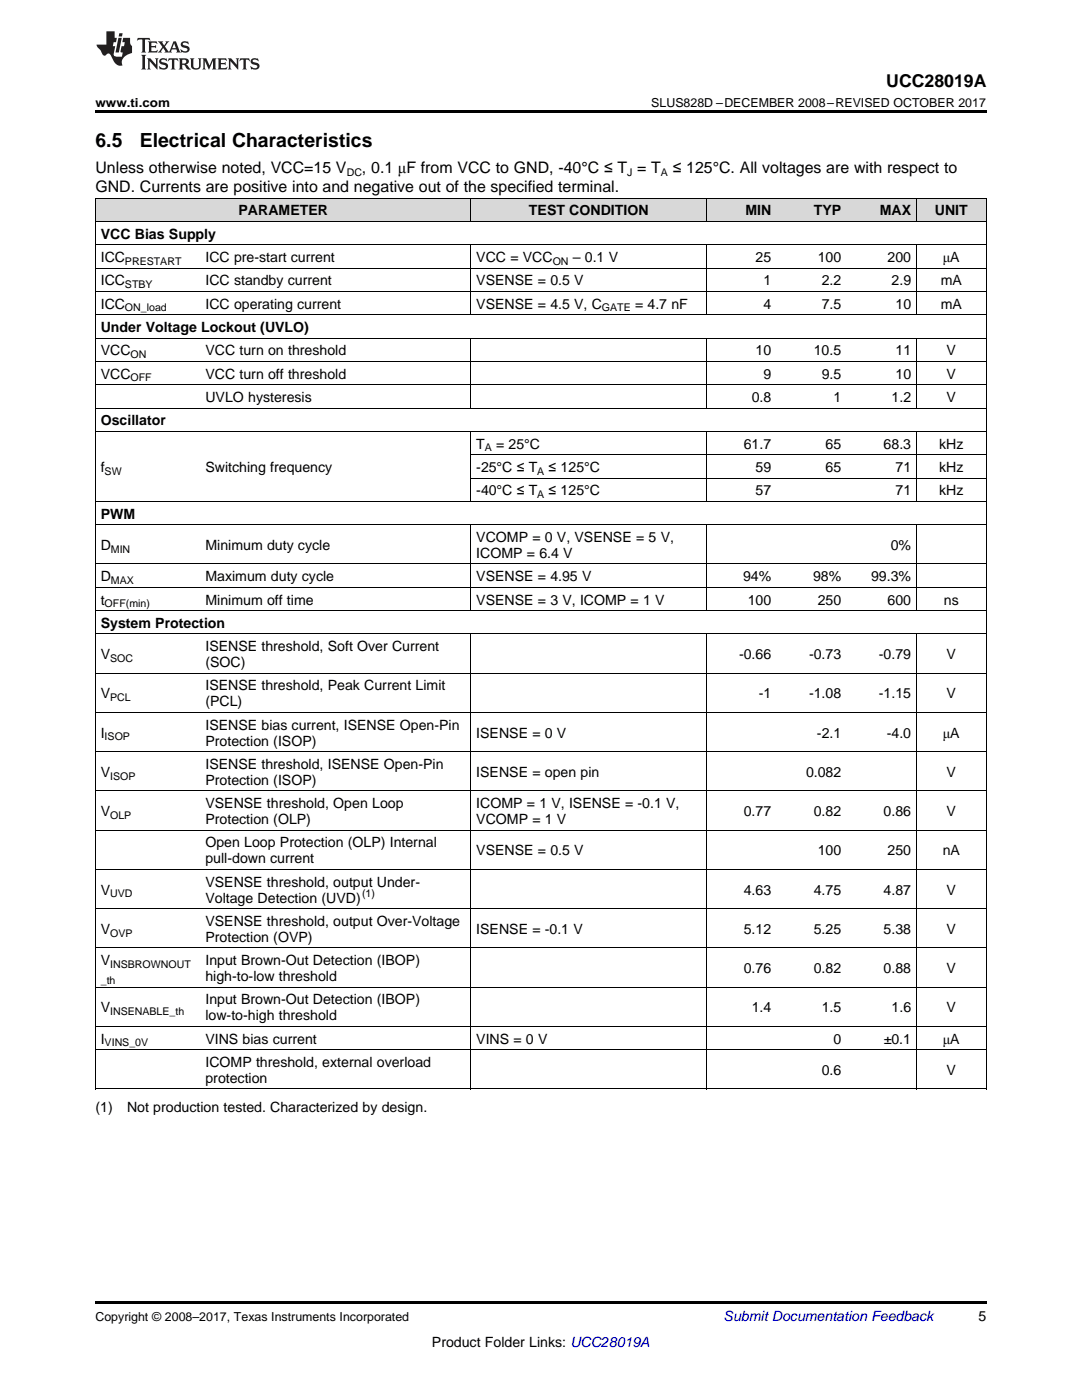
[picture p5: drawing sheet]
<svg xmlns="http://www.w3.org/2000/svg" width="216mm" height="279mm" viewBox="0 0 216 279" stroke-linecap="round" stroke-linejoin="round" font-family="sans-serif">
<defs><g id="words">
<g font-size="3.9">
<text x="19" y="29.3">6.5</text>
<text x="27.9" y="29.3">Electrical Characteristics</text>
</g>
<text font-size="3.5" x="176.8" y="17.3">UCC28019A</text>
<g font-size="3.2">
<text x="19" y="34.4">Unless otherwise noted, VCC=15 V</text>
<text x="72.2" y="34.4">, 0.1 μF from VCC to GND, -40°C ≤ T = T</text>
<text x="134.2" y="34.4">≤ 125°C. All voltages are with respect to</text>
<text x="19" y="38.3">GND. Currents are positive into and negative out of the specified terminal.</text>
</g>
<g font-size="2.8">
<text x="20.1" y="47.6">VCC Bias Supply</text>
<text x="47.6" y="43">PARAMETER</text>
<text x="105.6" y="43">TEST CONDITION</text>
<text x="148.7" y="43">MIN</text>
<text x="162.4" y="43">TYP</text>
<text x="175.5" y="43">MAX</text>
<text x="186.5" y="43">UNIT</text>
<text x="20.1" y="52.3">ICC</text>
<text x="41" y="52.3">ICC pre-start current</text>
<text x="95" y="52.3">VCC = VCC</text>
<text x="114.3" y="52.3">– 0.1 V</text>
<text x="150.8" y="52.3">25</text>
<text x="163.2" y="52.3">100</text>
<text x="177.1" y="52.3">200</text>
<text x="188.1" y="52.3">μA</text>
<text x="20.1" y="56.9">ICC</text>
<text x="41" y="56.9">ICC standby current</text>
<text x="95" y="56.9">VSENSE = 0.5 V</text>
<text x="152.3" y="56.9">1</text>
<text x="164" y="56.9">2.2</text>
<text x="177.9" y="56.9">2.9</text>
<text x="187.7" y="56.9">mA</text>
<text x="20.1" y="61.6">ICC</text>
<text x="41" y="61.6">ICC operating current</text>
<text x="95" y="61.6">VSENSE = 4.5 V, C</text>
<text x="126.7" y="61.6">= 4.7 nF</text>
<text x="152.3" y="61.6">4</text>
<text x="164" y="61.6">7.5</text>
<text x="178.7" y="61.6">10</text>
<text x="187.7" y="61.6">mA</text>
<text x="20.1" y="66.3">Under Voltage Lockout (UVLO)</text>
<text x="20.1" y="70.9">VCC</text>
<text x="41" y="70.9">VCC turn on threshold</text>
<text x="150.8" y="70.9">10</text>
<text x="162.4" y="70.9">10.5</text>
<text x="178.7" y="70.9">11</text>
<text x="188.9" y="70.9">V</text>
<text x="20.1" y="75.6">VCC</text>
<text x="41" y="75.6">VCC turn off threshold</text>
<text x="152.3" y="75.6">9</text>
<text x="164" y="75.6">9.5</text>
<text x="178.7" y="75.6">10</text>
<text x="188.9" y="75.6">V</text>
<text x="41" y="80.2">UVLO hysteresis</text>
<text x="150" y="80.2">0.8</text>
<text x="166.3" y="80.2">1</text>
<text x="177.9" y="80.2">1.2</text>
<text x="188.9" y="80.2">V</text>
<text x="20.1" y="84.9">Oscillator</text>
<text x="95" y="89.5">T</text>
<text x="99" y="89.5">= 25°C</text>
<text x="148.4" y="89.5">61.7</text>
<text x="164.7" y="89.5">65</text>
<text x="176.3" y="89.5">68.3</text>
<text x="187.4" y="89.5">kHz</text>
<text x="20.1" y="94.2">f</text>
<text x="41" y="94.2">Switching frequency</text>
<text x="95" y="94.2">-25°C ≤ T</text>
<text x="109.5" y="94.2">≤ 125°C</text>
<text x="150.8" y="94.2">59</text>
<text x="164.7" y="94.2">65</text>
<text x="178.7" y="94.2">71</text>
<text x="187.4" y="94.2">kHz</text>
<text x="95" y="98.8">-40°C ≤ T</text>
<text x="109.5" y="98.8">≤ 125°C</text>
<text x="150.8" y="98.8">57</text>
<text x="178.7" y="98.8">71</text>
<text x="187.4" y="98.8">kHz</text>
<text x="20.1" y="103.5">PWM</text>
<text x="20.1" y="109.7">D</text>
<text x="41" y="109.7">Minimum duty cycle</text>
<text x="95" y="108.2">VCOMP = 0 V, VSENSE = 5 V,</text>
<text x="95" y="111.3">ICOMP = 6.4 V</text>
<text x="177.7" y="109.7">0%</text>
<text x="20.1" y="116">D</text>
<text x="41" y="116">Maximum duty cycle</text>
<text x="95" y="116">VSENSE = 4.95 V</text>
<text x="148.3" y="116">94%</text>
<text x="162.2" y="116">98%</text>
<text x="173.8" y="116">99.3%</text>
<text x="20.1" y="120.7">t</text>
<text x="20.1" y="125.3">System Protection</text>
<text x="41" y="120.7">Minimum off time</text>
<text x="95" y="120.7">VSENSE = 3 V, ICOMP = 1 V</text>
<text x="149.2" y="120.7">100</text>
<text x="163.2" y="120.7">250</text>
<text x="177.1" y="120.7">600</text>
<text x="188.3" y="120.7">ns</text>
<text x="20.1" y="131.6">V</text>
<text x="41" y="130">ISENSE threshold, Soft Over Current</text>
<text x="147.5" y="131.6">-0.66</text>
<text x="161.4" y="131.6">-0.73</text>
<text x="175.4" y="131.6">-0.79</text>
<text x="188.9" y="131.6">V</text>
<text x="41" y="133.1">(SOC)</text>
<text x="41" y="137.8">ISENSE threshold, Peak Current Limit</text>
<text x="20.1" y="139.4">V</text>
<text x="41" y="141">(PCL)</text>
<text x="151.4" y="139.4">-1</text>
<text x="161.4" y="139.4">-1.08</text>
<text x="175.4" y="139.4">-1.15</text>
<text x="188.9" y="139.4">V</text>
<text x="20.1" y="147.2">I</text>
<text x="41" y="145.6">ISENSE bias current, ISENSE Open-Pin</text>
<text x="41" y="148.8">Protection (ISOP)</text>
<text x="95" y="147.2">ISENSE = 0 V</text>
<text x="163" y="147.2">-2.1</text>
<text x="177" y="147.2">-4.0</text>
<text x="188.1" y="147.2">μA</text>
<text x="20.1" y="155">V</text>
<text x="41" y="153.5">ISENSE threshold, ISENSE Open-Pin</text>
<text x="95" y="155">ISENSE = open pin</text>
<text x="160.8" y="155">0.082</text>
<text x="188.9" y="155">V</text>
<text x="41" y="156.6">Protection (ISOP)</text>
<text x="41" y="161.3">VSENSE threshold, Open Loop</text>
<text x="95" y="161.3">ICOMP = 1 V, ISENSE = -0.1 V,</text>
<text x="20.1" y="162.9">V</text>
<text x="41" y="164.5">Protection (OLP)</text>
<text x="95" y="164.5">VCOMP = 1 V</text>
<text x="148.4" y="162.9">0.77</text>
<text x="162.4" y="162.9">0.82</text>
<text x="176.3" y="162.9">0.86</text>
<text x="188.9" y="162.9">V</text>
<text x="41" y="169.1">Open Loop Protection (OLP) Internal</text>
<text x="41" y="172.3">pull-down current</text>
<text x="95" y="170.7">VSENSE = 0.5 V</text>
<text x="163.2" y="170.7">100</text>
<text x="177.1" y="170.7">250</text>
<text x="188.1" y="170.7">nA</text>
<text x="20.1" y="178.5">V</text>
<text x="41" y="177">VSENSE threshold, output Under-</text>
<text x="148.4" y="178.5">4.63</text>
<text x="162.4" y="178.5">4.75</text>
<text x="176.3" y="178.5">4.87</text>
<text x="188.9" y="178.5">V</text>
<text x="41" y="180.1">Voltage Detection (UVD)</text>
<text x="41" y="184.8">VSENSE threshold, output Over-Voltage</text>
<text x="20.1" y="186.4">V</text>
<text x="41" y="188">Protection (OVP)</text>
<text x="95" y="186.4">ISENSE = -0.1 V</text>
<text x="148.4" y="186.4">5.12</text>
<text x="162.4" y="186.4">5.25</text>
<text x="176.3" y="186.4">5.38</text>
<text x="188.9" y="186.4">V</text>
<text x="20.1" y="192.6">V</text>
<text x="41" y="192.6">Input Brown-Out Detection (IBOP)</text>
<text x="41" y="195.8">high-to-low threshold</text>
<text x="148.4" y="194.2">0.76</text>
<text x="162.4" y="194.2">0.82</text>
<text x="176.3" y="194.2">0.88</text>
<text x="188.9" y="194.2">V</text>
<text x="20.1" y="202">V</text>
<text x="41" y="200.4">Input Brown-Out Detection (IBOP)</text>
<text x="41" y="203.6">low-to-high threshold</text>
<text x="150" y="202">1.4</text>
<text x="164" y="202">1.5</text>
<text x="177.9" y="202">1.6</text>
<text x="188.9" y="202">V</text>
<text x="20.1" y="208.3">I</text>
<text x="41" y="208.3">VINS bias current</text>
<text x="95" y="208.3">VINS = 0 V</text>
<text x="166.3" y="208.3">0</text>
<text x="176.4" y="208.3">±0.1</text>
<text x="188.1" y="208.3">μA</text>
<text x="41" y="212.9">ICOMP threshold, external overload</text>
<text x="164" y="214.5">0.6</text>
<text x="188.9" y="214.5">V</text>
<text x="19" y="222">(1)</text>
<text x="25.4" y="222">Not production tested. Characterized by design.</text>
<text x="41" y="216.1">protection</text>
<text x="195.3" y="263.6">5</text>
<text x="86.2" y="268.9">Product Folder Links: UCC28019A</text>
</g>
<text font-size="2.8" fill="#0000c8" x="144.4" y="263.6">Submit Documentation Feedback</text>
<g font-size="2.5">
<text x="19" y="21.4">www.ti.com</text>
<text x="130" y="21.4">SLUS828D –DECEMBER 2008–REVISED OCTOBER 2017</text>
<text x="19" y="263.6">Copyright © 2008–2017, Texas Instruments Incorporated</text>
</g>
<g font-size="2.1">
<text x="69.2" y="35.1">DC</text>
<text x="125.1" y="35.1">J</text>
<text x="131.9" y="35.1">A</text>
<text x="24.9" y="52.8">PRESTART</text>
<text x="110.3" y="52.8">ON</text>
<text x="24.9" y="57.5">STBY</text>
<text x="24.9" y="62.2">ON_load</text>
<text x="120.1" y="62.2">GATE</text>
<text x="26" y="71.5">ON</text>
<text x="26" y="76.1">OFF</text>
<text x="20.9" y="94.8">SW</text>
<text x="96.7" y="90.1">A</text>
<text x="107.2" y="94.8">A</text>
<text x="107.2" y="99.4">A</text>
<text x="22.1" y="110.3">MIN</text>
<text x="22.1" y="116.6">MAX</text>
<text x="20.9" y="121.2">OFF(min)</text>
<text x="22" y="132.1">SOC</text>
<text x="22" y="139.9">PCL</text>
<text x="20.9" y="147.8">ISOP</text>
<text x="22" y="155.6">ISOP</text>
<text x="22" y="163.4">OLP</text>
<text x="22" y="179.1">UVD</text>
<text x="72.2" y="179">(1)</text>
<text x="22" y="186.9">OVP</text>
<text x="20.1" y="196.4">_th</text>
<text x="22" y="193.2">INSBROWNOUT</text>
<text x="22" y="202.6">INSENABLE_th</text>
<text x="20.9" y="208.8">VINS_0V</text>
</g>
</g></defs>
<g fill="#d8d8d8">
<path d="M19 39.6h20.9v4.6h-20.9z"/>
<path d="M39.9 39.6h54.1v4.6h-54.1z"/>
<path d="M94 39.6h47v4.6h-47z"/>
<path d="M141 39.6h14v4.6h-14z"/>
<path d="M155 39.6h13.9v4.6h-13.9z"/>
<path d="M168.9 39.6h14v4.6h-14z"/>
<path d="M182.9 39.6h13.9v4.6h-13.9z"/>
</g>
<path d="M19 22h177.8v.5h-177.8zM19 259.7h177.8v.5h-177.8z" fill="#000"/>
<g fill="none" stroke="#000" stroke-width=".2">
<path d="M19 39.5h177.8M19.1 39.5v177.9M93.9 39.5v4.7M141 39.5v4.7M182.8 39.5v4.7M196.8 39.5v177.9M19 58.2h177.8M19 53.5h177.8M19 48.8h177.8M19 44.2h177.8M93.9 48.9v14M141 48.9v14"/>
<path d="M182.8 48.9v14M19 76.8h177.8M19 72.1h177.8M19 67.5h177.8M19 62.8h177.8M93.9 67.5v14M141 67.5v14M182.8 67.5v14M19 86.1h177.8M19 81.4h177.8M93.9 86.1v14M94 95.4h102.8"/>
<path d="M94 90.8h102.8M141 86.1v14M182.8 86.1v14M19 117.2h177.8M19 112.6h177.8M19 104.7h177.8M19 100.1h177.8M93.9 104.7v17.2M141 104.7v17.2M182.8 104.7v17.2M19 134.4h177.8M19 126.5h177.8"/>
<path d="M19 121.9h177.8M93.9 126.5v90.9M141 126.5v90.9M182.8 126.5v90.9M19 157.9h177.8M19 150h177.8M19 142.2h177.8M19 173.5h177.8M19 165.7h177.8M19 197h177.8M19 189.2h177.8M19 181.3h177.8"/>
<path d="M19 217.3h177.8M19 209.5h177.8M19 204.8h177.8"/>
</g>
<g fill="#231f20">
<path d="M27.5 7.6l-.1 .5 .4-.2h.6v.1v2.1l-.2 .4h1l-.3-.4v-2.1l.1-.1h.5l.5 .2-.2-.5zM29.5 8.3l.2 .3v1.5l-.2 .4h1.8l.2-.6a1.04 1.04 0 0 1-1.3 .2v-.7h.6l.3 .2v-.6l-.3 .2h-.6v-.6l.8-.1 .4 .3-.2-.5zM31.5 8.3l.9 1.1-.9 1.1h.8l-.2-.2 .5-.7 .4 .7-.2 .2h1.5l-.1-.2 .1-.4h.9l.1 .4-.2 .2h1l-.3-.3-.7-1.9h-.5l-.9 2-.8-1 .9-1h-.8l.1 .3-.3 .5-.4-.6 .2-.2zM34.7 8.6l.4 1h-.7zM36.3 8.4a.63 .63 0 0 0-.2 .7 .63 .63 0 0 0 .6 .4l.6 .2 .1 .2a.75 .75 0 0 1-.7 .4 .75 .75 0 0 1-.6-.5l.1 .7 .1-.1a1.11 1.11 0 0 0 1.5-.6 1.13 1.13 0 0 0-1.2-.8l-.1-.4a1.04 1.04 0 0 1 1.2 .2l-.2-.5-.1 .1-.5-.2zM28.2 10.9l.2 .4v2.2l-.2 .4h1l-.3-.4v-2.2l.3-.4zM29.3 11.6l.3 .4v1.5l-.3 .4h.8l-.2-.4v-1.3l1.5 1.7v-1.9l.2-.4h-.7l.2 .4v.9l-1.1-1.3zM32 11.8a.62 .62 0 0 0-.2 .7 .62 .62 0 0 0 .6 .4l.6 .1 .1 .3a.76 .76 0 0 1-.7 .3 .76 .76 0 0 1-.6-.4l.1 .7 .1-.1a1.11 1.11 0 0 0 1.5-.6 1.13 1.13 0 0 0-1.2-.8l-.1-.4a1.04 1.04 0 0 1 1.2 .2l-.2-.6-.1 .1-.5-.1zM33.7 11.6l-.2 .6a.61 .61 0 0 1 .8-.3v1.6l-.2 .4h.9l-.2-.4v-1.6a.63 .63 0 0 1 .8 .3l-.2-.6zM35.6 11.6l.3 .4v1.5l-.3 .4h1l-.2-.2v-.8l.5 .2a.76 .76 0 0 0 1.2 .7l-1-1a.58 .58 0 0 0 .6-.5 .58 .58 0 0 0-.5-.6zM36.4 11.9h.1a.45 .45 0 0 1 .5 .1 .45 .45 0 0 1 .1 .5l-.7 .2zM37.9 11.6l.2 .2a2.17 2.17 0 0 0 .3 1.9 .99 .99 0 0 0 1.6-.6v-1.1l.2-.4h-.7l.2 .2a1.92 1.92 0 0 1-.2 1.8 .6 .6 0 0 1-.9-.5v-1.1l.2-.4zM40.4 11.6l.2 .4v1.5l-.2 .4h.7l-.2-.4v-1.4l.8 1.8 .8-1.8v1.4l-.2 .4h.9l-.2-.4v-1.5l.2-.4h-.8l-.6 1.5-.6-1.5zM43.4 11.6l.2 .4v1.5l-.2 .4h1.8l.2-.6a1.04 1.04 0 0 1-1.3 .1v-.6h.5l.4 .2v-.6l-.4 .2h-.5v-.7h.8l.3 .3-.1-.6zM45.5 11.6l.2 .4v1.5l-.2 .4h.7l-.2-.4v-1.3l1.5 1.7v-1.9l.2-.4h-.7l.2 .4v.9l-1.1-1.3zM47.9 11.6l-.1 .6a.61 .61 0 0 1 .8-.3v1.6l-.3 .4h1l-.3-.4 .1-1.6a.63 .63 0 0 1 .7 .3l-.1-.6zM50.2 11.8a.62 .62 0 0 0-.2 .7 .62 .62 0 0 0 .6 .4l.6 .1 .2 .3a.76 .76 0 0 1-.8 .3 .76 .76 0 0 1-.6-.4l.1 .7 .2-.1a1.11 1.11 0 0 0 1.5-.6 1.13 1.13 0 0 0-1.3-.8l-.1-.4a1.04 1.04 0 0 1 1.2 .2l-.1-.6-.2 .1-.5-.1z"/>
<path d="M21.2 6.3v2.6h-1.9l.1 .4 .7 .9a.91 .91 0 0 0 1 .8 .56 .56 0 0 1 .5-.3 .56 .56 0 0 1 .5 .3l.4 .8a1.53 1.53 0 0 0 1.9 1.2 1.54 1.54 0 0 1 1-2.1l.9-.3v-1.4a1.52 1.52 0 0 1-.3-1.6h-1.4l-.2 .8h.5l-.2 .8h-.4l-.2 1v.2l.4 .1-.2 .8a1.93 1.93 0 0 1-1.6-.3l.3-1.8h-.5l.2-.8h.4l.2-.8h-.4v-1.3zM23.6 7.6l-.6 2.9h.7l.6-2.9zM23.8 6.6l-.1 .7h.6l.2-.7z"/>
</g>
<use href="#words"/>
</svg>
